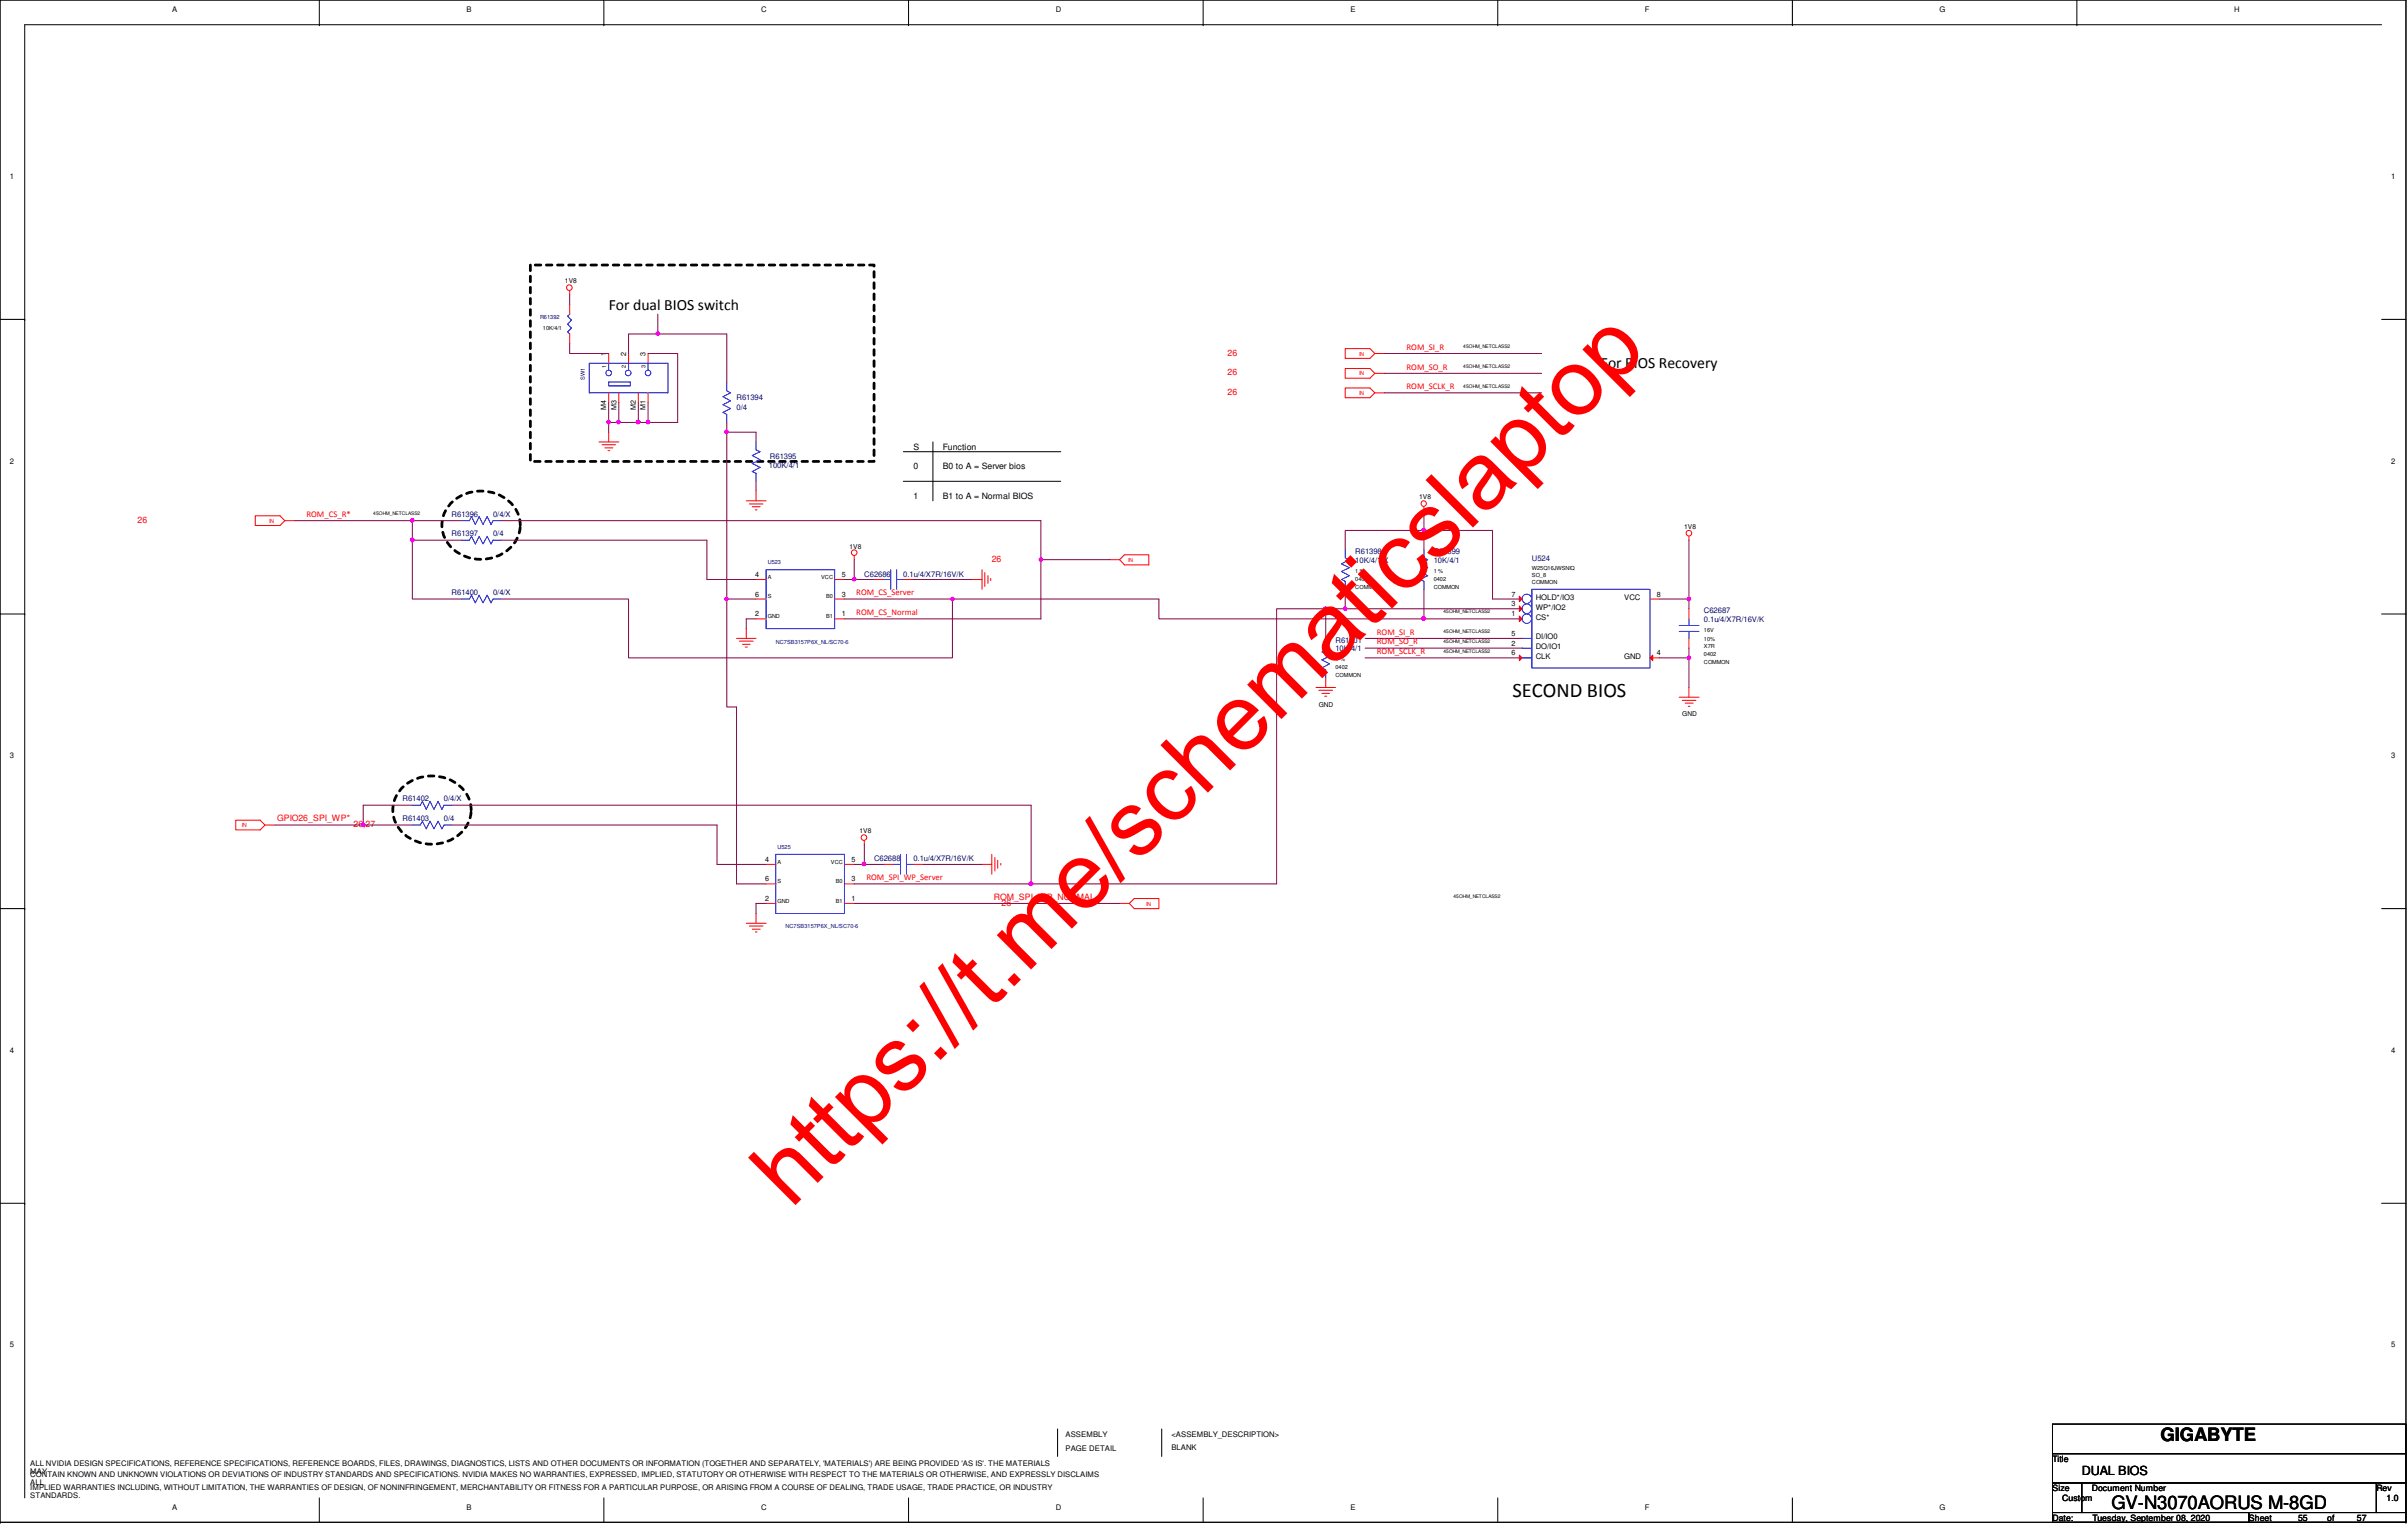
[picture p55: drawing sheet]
<svg xmlns="http://www.w3.org/2000/svg" width="293mm" height="185mm" viewBox="0 0 293 185" stroke-linecap="round" stroke-linejoin="round" font-family="sans-serif">
<defs><g id="words">
<text font-size="11.4" fill="#f00" x="96.2" y="147" transform="rotate(-45 96.2 147)">https://t.me/schematicslaptop</text>
<text font-size="2.5" x="183.9" y="84.8">SECOND BIOS</text>
<g font-size="2.2">
<text x="262.6" y="175.2">GIGABYTE</text>
<text x="256.7" y="183.5">GV-N3070AORUS M-8GD</text>
</g>
<g font-size="1.9">
<text x="74" y="37.6">For dual BIOS switch</text>
<text x="194.6" y="44.8">For BIOS Recovery</text>
</g>
<text font-size="1.5" x="253.1" y="179.3">DUAL BIOS</text>
<g font-size="1.1" fill="#f00">
<text x="149.2" y="43.2">26</text>
<text x="149.2" y="45.6">26</text>
<text x="171" y="42.5">ROM_SI_R</text>
<text x="171" y="44.9">ROM_SO_R</text>
<text x="171" y="47.3">ROM_SCLK_R</text>
<text x="149.2" y="48">26</text>
<text x="16.7" y="63.5">26</text>
<text x="37.3" y="62.8">ROM_CS_R*</text>
<text x="120.6" y="68.3">26</text>
<text x="104.1" y="72.3">ROM_CS_Server</text>
<text x="104.1" y="74.8">ROM_CS_Normal</text>
<text x="167.4" y="77.1">ROM_SI_R</text>
<text x="167.4" y="78.3">ROM_SO_R</text>
<text x="167.4" y="79.5">ROM_SCLK_R</text>
<text x="33.7" y="99.8">GPIO26_SPI_WP*</text>
<text x="43" y="100.5">26,27</text>
<text x="105.3" y="107">ROM_SPI_WP_Server</text>
<text x="120.8" y="109.3">ROM_SPI_WP_NORMAL</text>
<text x="121.8" y="110.1">26</text>
</g>
<g font-size="1.1">
<text x="111" y="57.1">0</text>
<text x="111" y="54.7">S</text>
<text x="114.6" y="54.7">Function</text>
<text x="114.6" y="57.1">B0 to A = Server bios</text>
<text x="111" y="60.7">1</text>
<text x="114.6" y="60.7">B1 to A = Normal BIOS</text>
<text x="249.5" y="177.7">Title</text>
<text x="249.5" y="181.2">Size</text>
<text x="249.5" y="184.8">Date:</text>
<text x="250.7" y="182.4">Custom</text>
<text x="254.3" y="181.2">Document Number</text>
<text x="254.4" y="184.8">Tuesday, September 08, 2020</text>
<text x="273.4" y="184.8">Sheet</text>
<text x="279.4" y="184.8">55</text>
<text x="282.9" y="184.8">of</text>
<text x="286.5" y="184.8">57</text>
<text x="288.9" y="181.2">Rev</text>
<text x="290.1" y="182.4">1.0</text>
</g>
<g font-size=".9">
<text x="20.9" y="1.4">A</text>
<text x="56.7" y="1.4">B</text>
<text x="92.5" y="1.4">C</text>
<text x="128.3" y="1.4">D</text>
<text x="164.2" y="1.4">E</text>
<text x="200" y="1.4">F</text>
<text x="235.8" y="1.4">G</text>
<text x="271.6" y="1.4">H</text>
<text x="1.2" y="21.8">1</text>
<text x="290.7" y="21.8">1</text>
<text x="73.7" y="43.3" transform="rotate(-90 73.7 43.3)">1</text>
<text x="76.1" y="43.3" transform="rotate(-90 76.1 43.3)">2</text>
<text x="78.5" y="43.3" transform="rotate(-90 78.5 43.3)">3</text>
<text x="73.7" y="49.8" transform="rotate(-90 73.7 49.8)">M4</text>
<text x="74.9" y="49.8" transform="rotate(-90 74.9 49.8)">M3</text>
<text x="77.3" y="49.8" transform="rotate(-90 77.3 49.8)">M2</text>
<text x="78.5" y="49.8" transform="rotate(-90 78.5 49.8)">M1</text>
<text x="1.2" y="56.3">2</text>
<text x="290.7" y="56.3">2</text>
<text x="91.8" y="70.1">4</text>
<text x="102.3" y="70.1">5</text>
<text x="91.8" y="74.9">2</text>
<text x="91.8" y="72.5">6</text>
<text x="102.3" y="74.9">1</text>
<text x="102.3" y="72.5">3</text>
<text x="183.7" y="74.9">1</text>
<text x="183.7" y="73.7">3</text>
<text x="183.7" y="77.3">5</text>
<text x="183.7" y="72.5">7</text>
<text x="186.7" y="75.4">CS*</text>
<text x="186.7" y="74.1">WP*/IO2</text>
<text x="186.7" y="77.7">DI/IO0</text>
<text x="186.7" y="72.9">HOLD*/IO3</text>
<text x="197.4" y="72.9">VCC</text>
<text x="201.4" y="72.5">8</text>
<text x="183.7" y="78.5">2</text>
<text x="183.7" y="79.7">6</text>
<text x="186.7" y="78.9">DO/IO1</text>
<text x="186.7" y="80.1">CLK</text>
<text x="197.4" y="80.1">GND</text>
<text x="201.4" y="79.7">4</text>
<text x="1.2" y="92.2">3</text>
<text x="290.7" y="92.2">3</text>
<text x="93" y="104.8">4</text>
<text x="93" y="107.1">6</text>
<text x="103.5" y="107.1">3</text>
<text x="103.5" y="104.8">5</text>
<text x="93" y="109.5">2</text>
<text x="103.5" y="109.5">1</text>
<text x="1.2" y="128">4</text>
<text x="290.7" y="128">4</text>
<text x="1.2" y="163.8">5</text>
<text x="290.7" y="163.8">5</text>
<text x="3.7" y="179.6">CONTAIN KNOWN AND UNKNOWN VIOLATIONS OR DEVIATIONS OF INDUSTRY STANDARDS AND SPECIFICATIONS. NVIDIA MAKES NO WARRANTIES, EXPRESSED, IMPLIED, STATUTORY OR OTHERWISE WITH RESPECT TO THE MATERIALS OR OTHERWISE, AND EXPRESSLY DISCLAIMS</text>
<text x="3.7" y="178.1">ALL NVIDIA DESIGN SPECIFICATIONS, REFERENCE SPECIFICATIONS, REFERENCE BOARDS, FILES, DRAWINGS, DIAGNOSTICS, LISTS AND OTHER DOCUMENTS OR INFORMATION (TOGETHER AND SEPARATELY, 'MATERIALS') ARE BEING PROVIDED 'AS IS'. THE MATERIALS</text>
<text x="3.7" y="179.1">MAY</text>
<text x="129.5" y="176.3">PAGE DETAIL</text>
<text x="129.5" y="174.7">ASSEMBLY</text>
<text x="142.4" y="174.7">&lt;ASSEMBLY_DESCRIPTION&gt;</text>
<text x="142.4" y="176.2">BLANK</text>
<text x="3.7" y="180.6">ALL</text>
<text x="3.7" y="181.1">IMPLIED WARRANTIES INCLUDING, WITHOUT LIMITATION, THE WARRANTIES OF DESIGN, OF NONINFRINGEMENT, MERCHANTABILITY OR FITNESS FOR A PARTICULAR PURPOSE, OR ARISING FROM A COURSE OF DEALING, TRADE USAGE, TRADE PRACTICE, OR INDUSTRY</text>
<text x="3.7" y="182.1">STANDARDS.</text>
<text x="20.9" y="183.5">A</text>
<text x="56.7" y="183.5">B</text>
<text x="92.5" y="183.5">C</text>
<text x="128.3" y="183.5">D</text>
<text x="164.2" y="183.5">E</text>
<text x="200" y="183.5">F</text>
<text x="235.8" y="183.5">G</text>
</g>
<g font-size=".9" fill="#000080">
<text x="89.5" y="48.6">R61394</text>
<text x="89.5" y="49.8">0/4</text>
<text x="93.5" y="56.9">100K/4/1</text>
<text x="93.6" y="55.8">R61395</text>
<text x="54.9" y="65.2">R61397</text>
<text x="54.9" y="62.8">R61396</text>
<text x="59.9" y="65.2">0/4</text>
<text x="59.9" y="62.8">0/4/X</text>
<text x="105.1" y="70.1">C62686</text>
<text x="109.8" y="70.1">0.1u/4/X7R/16V/K</text>
<text x="164.8" y="67.4">R61398</text>
<text x="164.8" y="68.4">10K/4/1/X</text>
<text x="174.3" y="67.4">R61399</text>
<text x="174.3" y="68.4">10K/4/1</text>
<text x="186.2" y="68.2">U524</text>
<text x="54.9" y="72.3">R61400</text>
<text x="59.9" y="72.3">0/4/X</text>
<text x="207.1" y="74.5">C62687</text>
<text x="207.1" y="75.6">0.1u/4/X7R/16V/K</text>
<text x="162.3" y="78.1">R61401</text>
<text x="162.3" y="79.2">10K/4/1</text>
<text x="48.9" y="97.4">R61402</text>
<text x="48.9" y="99.8">R61403</text>
<text x="54" y="97.4">0/4/X</text>
<text x="54" y="99.8">0/4</text>
<text x="106.3" y="104.7">C62688</text>
<text x="111" y="104.7">0.1u/4/X7R/16V/K</text>
</g>
<g font-size=".8">
<text x="68.7" y="34.4">1V8</text>
<text x="172.5" y="60.7">1V8</text>
<text x="204.7" y="64.3">1V8</text>
<text x="103.3" y="66.7">1V8</text>
<text x="160.3" y="85.9">GND</text>
<text x="204.5" y="87.1">GND</text>
<text x="104.5" y="101.3">1V8</text>
</g>
<g font-size=".7" fill="#000080">
<text x="65.7" y="38.8">R61392</text>
<text x="71.1" y="46.2" transform="rotate(-90 71.1 46.2)">SW1</text>
<text x="93.3" y="68.6">U523</text>
<text x="94.3" y="78.2">NC7SB3157P6X_NL/SC70-6</text>
<text x="94.5" y="103.2">U525</text>
<text x="95.5" y="112.9">NC7SB3157P6X_NL/SC70-6</text>
</g>
<g font-size=".7">
<text x="66" y="40.1">10K/4/1</text>
<text x="73.7" y="44.8" transform="rotate(-90 73.7 44.8)">1</text>
<text x="76.1" y="44.8" transform="rotate(-90 76.1 44.8)">2</text>
<text x="78.5" y="44.8" transform="rotate(-90 78.5 44.8)">3</text>
<text x="93.3" y="70.4">A</text>
<text x="99.8" y="70.4">VCC</text>
<text x="164.8" y="69.6">1 %</text>
<text x="164.8" y="71.5">COMMON</text>
<text x="164.8" y="70.6">0402</text>
<text x="174.3" y="69.6">1 %</text>
<text x="174.3" y="71.5">COMMON</text>
<text x="174.3" y="70.6">0402</text>
<text x="186.2" y="71">COMMON</text>
<text x="186.2" y="70.1">SO_8</text>
<text x="186.2" y="69.3">W25Q16JWSNIQ</text>
<text x="93.3" y="75.1">GND</text>
<text x="93.3" y="72.7">S</text>
<text x="100.4" y="75.1">B1</text>
<text x="100.4" y="72.7">B0</text>
<text x="207.1" y="77.9">10%</text>
<text x="207.1" y="76.8">16V</text>
<text x="162.3" y="80.4">1 %</text>
<text x="162.3" y="82.3">COMMON</text>
<text x="162.3" y="81.3">0402</text>
<text x="207.1" y="79.8">0402</text>
<text x="207.1" y="80.7">COMMON</text>
<text x="207.1" y="78.8">X7R</text>
<text x="94.5" y="105">A</text>
<text x="94.5" y="107.4">S</text>
<text x="101" y="105">VCC</text>
<text x="101.6" y="107.4">B0</text>
<text x="94.5" y="109.7">GND</text>
<text x="101.6" y="109.7">B1</text>
</g>
<g font-size=".7" fill="#f00">
<text x="165.2" y="43.3">IN</text>
<text x="165.2" y="45.6">IN</text>
<text x="165.2" y="48">IN</text>
<text x="32.7" y="63.5">IN</text>
<text x="137.2" y="68.3">IN</text>
<text x="29.4" y="100.5">IN</text>
<text x="139.3" y="110.1">IN</text>
</g>
<g font-size=".6">
<text x="177.9" y="42.3">45OHM_NETCLASS2</text>
<text x="177.9" y="44.7">45OHM_NETCLASS2</text>
<text x="177.9" y="47.1">45OHM_NETCLASS2</text>
<text x="45.4" y="62.6">45OHM_NETCLASS2</text>
<text x="175.5" y="74.5">45OHM_NETCLASS2</text>
<text x="175.5" y="77">45OHM_NETCLASS2</text>
<text x="175.5" y="78.1">45OHM_NETCLASS2</text>
<text x="175.5" y="79.3">45OHM_NETCLASS2</text>
<text x="176.7" y="109.2">45OHM_NETCLASS2</text>
</g>
</g></defs>
<g fill="none" stroke="#000" stroke-width=".12">
<path d="M0 0h292.5v185M0 0h.1M0 0v185M38.8 3h.1M38.8 0v3M73.4 3h.1M73.4 0v3M110.4 3h.1M110.4 0v3M146.3 3h.1M146.3 0v3M182.1 3h.1"/>
<path d="M182.1 0v3M217.9 3h.1M217.9 0v3M252.5 3h.1M252.5 0v3M289.5 3h-286.5v179.1M0 38.8h3M3 38.8h.1M289.5 38.8h3M109.8 54.9h19.1M109.8 58.5h19.1M113.4 53.7v7.2"/>
<path d="M0 74.6h3M3 74.6h.1M289.5 74.6h3M0 110.4h3M3 110.4h.1M289.5 110.4h3M0 146.3h3M3 146.3h.1M289.5 146.3h3M128.6 173.7v3.3M141.2 173.7v3.3M249.5 173.1h43v3.6h-43z"/>
<path d="M249.5 176.7h43v3.6h-43zM0 185h292.5M0 185h.1M38.8 182.1v2.9M73.4 182.1v2.9M110.4 182.1v2.9M146.3 182.1v2.9M182.1 182.1v2.9M217.9 182.1v2.9M249.5 180.3h3.6v3.6h-3.6zM249.5 183.9h23.9v1.1h-23.9zM253.1 180.3h35.8v3.6h-35.8z"/>
<path d="M273.4 183.9h19.1v1.1h-19.1zM288.9 180.3h3.6v3.6h-3.6zM292.5 185h.1"/>
</g>
<path d="M64.5 32.2h41.8v23.9h-41.8zM54.8 61.2a5.2 5.2 0 0 1 7.8 .5 3.9 3.9 0 0 1-1.7 5.7 5 5 0 0 1-6.9-2.1 3.8 3.8 0 0 1 .8-4.1zM48.9 95.8a5.2 5.2 0 0 1 7.7 .6 3.9 3.9 0 0 1-1.7 5.6 5 5 0 0 1-6.9-2.1 3.8 3.8 0 0 1 .9-4.1z" fill="none" stroke="#000" stroke-width=".34" stroke-dasharray=".7 .7"/>
<g fill="none" stroke="#f00" stroke-width=".12">
<path d="M69.3 35.3v.5M72.8 53.7h2.4M73.2 54.1h1.6M73.5 54.4h1M73.9 54.8h.2M74 52.5v1.2M91.9 59.7v1.2M163.5 42.4h3l.6 .6-.6 .6h-3zM163.5 44.8h3l.6 .6-.6 .6h-3zM163.5 47.2h3l.6 .6-.6 .5h-3zM167.1 43h1.2M167.1 45.4h1.2"/>
<path d="M167.1 47.8h1.2M31 62.7h3l.6 .6-.6 .6h-3zM34.6 63.3h1.2M89.5 77.6h2.4M89.9 77.9h1.7M90.3 78.3h.9M90.6 78.7h.2M90.7 60.9h2.4M90.7 76.4v1.2M91.1 61.3h1.7M91.4 61.6h1M91.8 62h.2"/>
<path d="M103.8 67.6v.4M118.2 70.4h1.2M119.4 69.3v2.3M119.7 69.6v1.7M120.1 70v.9M120.4 70.3v.3M134.9 68h1.2M136.1 68l.6-.6h3v1.3h-3zM173.1 61.6v.5M205.3 65.2v.5M160 83.6h2.3M160.3 83.9h1.7"/>
<path d="M160.7 84.3h.9M161 84.6h.3M161.2 82.4v1.2M204.1 84.8h2.4M204.5 85.1h1.7M204.9 85.5h.9M205.2 85.9h.2M205.3 83.6v1.2M33.4 100.3h-1.2l-.6 .6h-2.9v-1.2h2.9l.6 .6M90.7 112.2h2.4M91.1 112.6h1.7M91.4 112.9h1"/>
<path d="M91.8 113.3h.2M91.9 111v1.2M105.1 102.2v.5M119.4 105.1h1.2M120.6 103.8v2.5M120.9 104.2v1.7M121.3 104.6v.9M121.7 104.9v.3M136.1 109.8h1.2l.6 .6h3v-1.2h-3l-.6 .6"/>
<circle cx="69.2" cy="35" r=".34"/>
<circle cx="103.8" cy="67.2" r=".34"/>
<circle cx="173.1" cy="61.2" r=".33"/>
<circle cx="205.3" cy="64.8" r=".34"/>
<circle cx="105" cy="101.8" r=".34"/>
</g>
<g fill="none" stroke="#00f" stroke-width=".12">
<path d="M185 77.6h1.2M185 78.8h1.2M185 80h1.2M186.2 71.6h14.4v9.6h-14.4zM200.6 72.8h.1M200.6 80h.1"/>
<circle cx="185.6" cy="74" r=".59"/>
<circle cx="185.6" cy="72.8" r=".57"/>
<circle cx="185.6" cy="75.2" r=".57"/>
</g>
<path d="M184.7 74.9l.3 .3-.3 .4z" fill="#f00"/>
<path d="M184.7 74.9l.3 .3-.3 .4zM185 75.2h.1M185 78.8h.1" fill="none" stroke="#f00" stroke-width=".12"/>
<path d="M184.7 73.7l.3 .3-.3 .3z" fill="#f00"/>
<path d="M184.7 73.7l.3 .3-.3 .3zM185 74h.1" fill="none" stroke="#f00" stroke-width=".12"/>
<path d="M200.6 80l.3-.4v.7z" fill="#f00"/>
<path d="M185 77.6h.1M200.6 80l.3-.4v.7zM200.6 80h1.2" fill="none" stroke="#f00" stroke-width=".12"/>
<path d="M184.7 79.6l.3 .4-.3 .3z" fill="#f00"/>
<path d="M184.7 79.6l.3 .4-.3 .3zM185 80h.1" fill="none" stroke="#f00" stroke-width=".12"/>
<path d="M184.7 72.5l.3 .3-.3 .4z" fill="#f00"/>
<g fill="none" stroke="#f00" stroke-width=".12">
<path d="M69.3 37v1.2M69.3 40.6v1.2M74 47.8v1.1M74 43v1.2M75.2 47.8v1.1M76.4 43v1.2M77.6 47.8v1.1M78.8 47.8v1.1M78.8 43v1.2M88.3 51.4h.1M88.3 46.6h.1M91.9 53.7h.1"/>
<path d="M91.9 58.5h.1M56.1 65.7h.1M56.1 72.8h.1M56.1 63.3h.1M60.9 65.7h.1M60.9 72.8h.1M60.9 63.3h.1M91.9 75.2h1.2M91.9 70.4h1.2M91.9 72.8h1.2M101.5 75.2h1.2M101.5 72.8h1.2"/>
<path d="M101.5 70.4h1.2M106.3 70.4h1.1M109.8 70.4h1.2M161.2 77.6h.1M163.5 66.8h.1M163.5 71.6h.1M173.1 66.8h.1M173.1 71.6h.1M184.7 72.5l.3 .3-.3 .4zM185 72.8h.1M200.6 72.8h1.2M205.3 74v1.2"/>
<path d="M205.3 77.6v1.2M50.1 97.9h.1M54.9 97.9h.1M161.2 82.4h.1M50.1 100.3h.1M54.9 100.3h.1M93.1 109.8h1.2M93.1 105.1h1.2M93.1 107.4h1.2M102.7 109.8h1.1M102.7 107.4h1.1M102.7 105.1h1.1"/>
<path d="M107.4 105.1h1.2M111 105.1h1.2"/>
</g>
<g fill="none" stroke="#00f" stroke-width=".12">
<path d="M69.3 38.2h.1M69.3 38.2l-.3 .2 .5 .5-.5 .5 .5 .5-.5 .4 .3 .3M69.3 40.6h.1M71.6 44.2h9.6v3.6h-9.6zM74 47.8h.1M74 44.2h.1M74 46.4h2.6v.5h-2.6zM74 44.2v.8M75.2 47.8h.1M76.4 44.2h.1M76.4 44.2v.8M77.6 47.8h.1"/>
<path d="M78.8 47.8h.1M78.8 44.2h.1M78.8 44.2v.8M88.3 46.6v.9l.5 .3-.9 .4 .9 .5-.9 .5 .9 .5-.9 .4 .4 .3v1M91.9 53.7v1l.5 .2-1 .5 1 .5-1 .4 1 .5-1 .5 .5 .2v1M56.1 65.7h1l.2-.5 .5 .9 .5-.9 .4 .9 .5-.9 .5 .9 .2-.4h1M56.1 72.8h1l.2-.5 .5 1 .5-1 .4 1 .5-1 .5 1 .2-.5h1M56.1 63.3h1l.2-.5 .5 1 .5-1 .4 1 .5-1 .5 1 .2-.5h1M93.1 72.8h.1M93.1 70.4h.1M93.1 75.2h.1M93.1 69.3h8.4v7.1h-8.4z"/>
<path d="M101.5 70.4h.1M101.5 72.8h.1M101.5 75.2h.1M107.4 70.4h.9M108.3 69.3v2.3M109 70.4h.8M109 69.3v2.3M161.2 77.6v1l.4 .2-.9 .4 .9 .6-.9 .4 .9 .5-.9 .5 .5 .2v1M163.5 66.8v1l.5 .2-.9 .5 .9 .5-.9 .5 .9 .5-.9 .4 .4 .3v.9M173.1 66.8v1l.5 .2-1 .5 1 .5-1 .5 1 .5-1 .4 .5 .3v.9M204.1 76h2.4M204.1 76.8h2.4"/>
<path d="M205.3 76.8v.8M205.3 75.2v.8M50.1 97.9h1l.3-.5 .4 1 .5-1 .4 1 .6-1 .4 1 .3-.5h.9M50.1 100.3h1l.3-.5 .4 1 .5-1 .4 1 .6-1 .4 1 .3-.5h.9M94.3 107.4h.1M94.3 105.1h.1M94.3 109.8h.1M94.3 103.8h8.4v7.2h-8.4zM102.7 105.1h.1M102.7 107.4h.1M102.7 109.8h.1M108.6 105.1h.9"/>
<path d="M109.5 103.8v2.5M110.2 105.1h.8M110.2 103.8v2.5"/>
<circle cx="74" cy="45.3" r=".34"/>
<circle cx="76.4" cy="45.3" r=".34"/>
<circle cx="78.8" cy="45.3" r=".34"/>
</g>
<path d="M69.3 35.8v1.2M69.3 41.8v1.2h4.7M74 48.9v2.5M75.2 48.9v2.5M77.6 48.9v2.5M78.8 43h3.6v8.4M80 40.6h-3.6v2.4M88.3 40.6v6M168.3 43h19.1M168.3 45.4h19.1M168.3 47.8h19.1" fill="none" stroke="#800040" stroke-width=".12"/>
<path d="M77.4 51.2h.3l.1 .1-.1 .1-.1 .1-.2-.1z" fill-rule="evenodd" fill="#f0f"/>
<path d="M77.4 51.2h.3l.1 .1-.1 .1-.1 .1-.2-.1z" fill="none" stroke="#f0f" stroke-width=".12"/>
<path d="M78.8 48.9v2.5" fill="none" stroke="#800040" stroke-width=".12"/>
<path d="M78.6 51.2h.3l.1 .1-.1 .1-.1 .1-.2-.1z" fill-rule="evenodd" fill="#f0f"/>
<path d="M78.6 51.2h.3l.1 .1-.1 .1-.1 .1-.2-.1z" fill="none" stroke="#f0f" stroke-width=".12"/>
<path d="M74 51.4v1.1" fill="none" stroke="#800040" stroke-width=".12"/>
<path d="M73.8 51.2h.3l.1 .1-.1 .1-.1 .1-.2-.1z" fill-rule="evenodd" fill="#f0f"/>
<path d="M73.8 51.2h.3l.1 .1-.1 .1-.1 .1-.2-.1z" fill="none" stroke="#f0f" stroke-width=".12"/>
<path d="M74 51.4h3.6" fill="none" stroke="#800040" stroke-width=".12"/>
<path d="M75 51.2h.3l.1 .1-.1 .1-.1 .1-.2-.1z" fill-rule="evenodd" fill="#f0f"/>
<path d="M75 51.2h.3l.1 .1-.1 .1-.1 .1-.2-.1z" fill="none" stroke="#f0f" stroke-width=".12"/>
<path d="M77.6 51.4h4.8M88.3 51.4v1.1M35.8 63.3h14.3" fill="none" stroke="#800040" stroke-width=".12"/>
<path d="M50 63.1h.3v.1v.2l-.2 .1-.1-.1z" fill-rule="evenodd" fill="#f0f"/>
<path d="M50 63.1h.3v.1v.2l-.2 .1-.1-.1z" fill="none" stroke="#f0f" stroke-width=".12"/>
<path d="M56.1 63.3h-6v2.4h6M60.9 63.3h65.6M60.9 65.7h25v4.7M103.8 68v2.4" fill="none" stroke="#800040" stroke-width=".12"/>
<path d="M103.7 70.2h.3l.1 .2-.1 .1-.2 .1-.1-.1z" fill-rule="evenodd" fill="#f0f"/>
<path d="M103.7 70.2h.3l.1 .2-.1 .1-.2 .1-.1-.1z" fill="none" stroke="#f0f" stroke-width=".12"/>
<path d="M85.9 70.4h6M88.3 72.8h3.6M102.7 72.8h13.1M102.7 70.4h3.6M111 70.4h7.2" fill="none" stroke="#800040" stroke-width=".12"/>
<path d="M115.6 72.7h.3l.1 .1-.1 .2h-.1h-.2z" fill-rule="evenodd" fill="#f0f"/>
<path d="M115.6 72.7h.3l.1 .1-.1 .2h-.1h-.2z" fill="none" stroke="#f0f" stroke-width=".12"/>
<path d="M91.9 75.2h-1.2v1.2M102.7 75.2h23.8M173.1 64.5h8.3v8.3M173.1 62.1v2.4M173.1 64.5v2.3M205.3 65.7v7.1" fill="none" stroke="#800040" stroke-width=".12"/>
<path d="M205.2 72.7h.3v.1v.2h-.2h-.1z" fill-rule="evenodd" fill="#f0f"/>
<path d="M205.2 72.7h.3v.1v.2h-.2h-.1z" fill="none" stroke="#f0f" stroke-width=".12"/>
<path d="M165.9 77.6h19.1M165.9 78.8h19.1M165.9 80h19.1M173.1 71.6v3.6h11.9M181.4 72.8h3.6M201.8 72.8h3.5v1.2M201.8 80h3.5M205.3 78.8v1.2M205.3 80v3.6" fill="none" stroke="#800040" stroke-width=".12"/>
<path d="M205.2 79.8h.3v.2v.1l-.2 .1-.1-.1z" fill-rule="evenodd" fill="#f0f"/>
<path d="M205.2 79.8h.3v.2v.1l-.2 .1-.1-.1z" fill="none" stroke="#f0f" stroke-width=".12"/>
<path d="M126.5 63.3v4.7M134.9 68h-8.4v7.2" fill="none" stroke="#800040" stroke-width=".12"/>
<path d="M126.4 67.9h.3v.1v.2h-.2h-.1z" fill-rule="evenodd" fill="#f0f"/>
<path d="M126.4 67.9h.3v.1v.2h-.2h-.1z" fill="none" stroke="#f0f" stroke-width=".12"/>
<path d="M140.9 72.8v2.4h32.2" fill="none" stroke="#800040" stroke-width=".12"/>
<path d="M172.9 75h.3l.1 .2-.1 .1-.1 .1-.2-.1z" fill-rule="evenodd" fill="#f0f"/>
<path d="M172.9 75h.3l.1 .2-.1 .1-.1 .1-.2-.1z" fill="none" stroke="#f0f" stroke-width=".12"/>
<path d="M50.1 65.7v7.1h6M103.8 109.8h32.3" fill="none" stroke="#800040" stroke-width=".12"/>
<path d="M50 65.5h.3v.1v.2l-.2 .1-.1-.1z" fill-rule="evenodd" fill="#f0f"/>
<path d="M50 65.5h.3v.1v.2l-.2 .1-.1-.1z" fill="none" stroke="#f0f" stroke-width=".12"/>
<path d="M60.9 72.8h15.5v7.2h39.4v-7.2h25.1M89.5 85.9v21.5M87.2 100.3v4.8M105.1 102.7v2.4" fill="none" stroke="#800040" stroke-width=".12"/>
<path d="M104.9 104.9h.3v.1v.2h-.2h-.1z" fill-rule="evenodd" fill="#f0f"/>
<path d="M104.9 104.9h.3v.1v.2h-.2h-.1z" fill="none" stroke="#f0f" stroke-width=".12"/>
<path d="M33.4 100.3h10.8M87.2 105.1h5.9M89.5 107.4h3.6M93.1 109.8h-1.2v1.2M103.8 107.4h21.5M103.8 105.1h3.6M112.2 105.1h7.2" fill="none" stroke="#800040" stroke-width=".12"/>
<path d="M44 100.1h.3l.1 .1-.1 .2-.1 .1-.2-.1z" fill-rule="evenodd" fill="#f0f"/>
<path d="M44 100.1h.3l.1 .1-.1 .2-.1 .1-.2-.1z" fill="none" stroke="#f0f" stroke-width=".12"/>
<path d="M88.3 72.8v13.1h1.2M50.1 97.9h-5.9v2.4h5.9M54.9 97.9h70.4v9.5h29.9M54.9 100.3h32.3" fill="none" stroke="#800040" stroke-width=".12"/>
<path d="M125.2 107.2h.3l.1 .2-.1 .2-.2 .1-.1-.1z" fill-rule="evenodd" fill="#f0f"/>
<path d="M125.2 107.2h.3l.1 .2-.1 .2-.2 .1-.1-.1z" fill="none" stroke="#f0f" stroke-width=".12"/>
<path d="M161.2 74h-6v33.4" fill="none" stroke="#800040" stroke-width=".12"/>
<path d="M161 73.8h.3l.1 .2-.1 .1-.2 .1-.1-.1z" fill-rule="evenodd" fill="#f0f"/>
<path d="M161 73.8h.3l.1 .2-.1 .1-.2 .1-.1-.1z" fill="none" stroke="#f0f" stroke-width=".12"/>
<path d="M163.5 71.6v2.4h-2.3v3.6M163.5 74h21.5" fill="none" stroke="#800040" stroke-width=".12"/>
<path d="M163.4 73.8h.3v.2v.1l-.2 .1-.1-.1z" fill-rule="evenodd" fill="#f0f"/>
<path d="M163.4 73.8h.3v.2v.1l-.2 .1-.1-.1z" fill="none" stroke="#f0f" stroke-width=".12"/>
<path d="M173.1 64.5h-9.6v2.3" fill="none" stroke="#800040" stroke-width=".12"/>
<path d="M172.9 64.3h.3l.1 .1-.1 .2h-.1h-.2z" fill-rule="evenodd" fill="#f0f"/>
<path d="M172.9 64.3h.3l.1 .1-.1 .2h-.1h-.2z" fill="none" stroke="#f0f" stroke-width=".12"/>
<path d="M91.9 53.7v-1.2h-3.6v20.3M91.9 58.5v1.2" fill="none" stroke="#800040" stroke-width=".12"/>
<path d="M88.2 52.3h.2l.1 .2-.1 .1-.1 .1-.1-.1z" fill-rule="evenodd" fill="#f0f"/>
<path d="M88.2 52.3h.2l.1 .2-.1 .1-.1 .1-.1-.1z" fill="none" stroke="#f0f" stroke-width=".12"/>
<path d="M88.2 72.7h.2l.1 .1-.1 .2h-.1h-.1z" fill-rule="evenodd" fill="#f0f"/>
<path d="M88.2 72.7h.2l.1 .1-.1 .2h-.1h-.1z" fill="none" stroke="#f0f" stroke-width=".12"/>
<path d="M80 38.2v2.4" fill="none" stroke="#800040" stroke-width=".12"/>
<path d="M79.8 40.4h.3l.1 .2-.1 .1-.1 .1-.2-.1z" fill-rule="evenodd" fill="#f0f"/>
<path d="M79.8 40.4h.3l.1 .2-.1 .1-.1 .1-.2-.1z" fill="none" stroke="#f0f" stroke-width=".12"/>
<path d="M80 40.6h8.3" fill="none" stroke="#800040" stroke-width=".12"/>
<path d="M77.4 51.2h.3l.1 .1-.1 .1-.1 .1-.2-.1z" fill-rule="evenodd" fill="#f0f"/>
<path d="M77.4 51.2h.3l.1 .1-.1 .1-.1 .1-.2-.1z" fill="none" stroke="#f0f" stroke-width=".12"/>
<path d="M78.6 51.2h.3l.1 .1-.1 .1-.1 .1-.2-.1z" fill-rule="evenodd" fill="#f0f"/>
<path d="M78.6 51.2h.3l.1 .1-.1 .1-.1 .1-.2-.1z" fill="none" stroke="#f0f" stroke-width=".12"/>
<path d="M73.8 51.2h.3l.1 .1-.1 .1-.1 .1-.2-.1z" fill-rule="evenodd" fill="#f0f"/>
<path d="M73.8 51.2h.3l.1 .1-.1 .1-.1 .1-.2-.1z" fill="none" stroke="#f0f" stroke-width=".12"/>
<path d="M75 51.2h.3l.1 .1-.1 .1-.1 .1-.2-.1z" fill-rule="evenodd" fill="#f0f"/>
<path d="M75 51.2h.3l.1 .1-.1 .1-.1 .1-.2-.1z" fill="none" stroke="#f0f" stroke-width=".12"/>
<path d="M50 63.1h.3v.1v.2l-.2 .1-.1-.1z" fill-rule="evenodd" fill="#f0f"/>
<path d="M50 63.1h.3v.1v.2l-.2 .1-.1-.1z" fill="none" stroke="#f0f" stroke-width=".12"/>
<path d="M103.7 70.2h.3l.1 .2-.1 .1-.2 .1-.1-.1z" fill-rule="evenodd" fill="#f0f"/>
<path d="M103.7 70.2h.3l.1 .2-.1 .1-.2 .1-.1-.1z" fill="none" stroke="#f0f" stroke-width=".12"/>
<path d="M115.6 72.7h.3l.1 .1-.1 .2h-.1h-.2z" fill-rule="evenodd" fill="#f0f"/>
<path d="M115.6 72.7h.3l.1 .1-.1 .2h-.1h-.2z" fill="none" stroke="#f0f" stroke-width=".12"/>
<path d="M205.2 72.7h.3v.1v.2h-.2h-.1z" fill-rule="evenodd" fill="#f0f"/>
<path d="M205.2 72.7h.3v.1v.2h-.2h-.1z" fill="none" stroke="#f0f" stroke-width=".12"/>
<path d="M205.2 79.8h.3v.2v.1l-.2 .1-.1-.1z" fill-rule="evenodd" fill="#f0f"/>
<path d="M205.2 79.8h.3v.2v.1l-.2 .1-.1-.1z" fill="none" stroke="#f0f" stroke-width=".12"/>
<path d="M126.4 67.9h.3v.1v.2h-.2h-.1z" fill-rule="evenodd" fill="#f0f"/>
<path d="M126.4 67.9h.3v.1v.2h-.2h-.1z" fill="none" stroke="#f0f" stroke-width=".12"/>
<path d="M172.9 75h.3l.1 .2-.1 .1-.1 .1-.2-.1z" fill-rule="evenodd" fill="#f0f"/>
<path d="M172.9 75h.3l.1 .2-.1 .1-.1 .1-.2-.1z" fill="none" stroke="#f0f" stroke-width=".12"/>
<path d="M50 65.5h.3v.1v.2l-.2 .1-.1-.1z" fill-rule="evenodd" fill="#f0f"/>
<path d="M50 65.5h.3v.1v.2l-.2 .1-.1-.1z" fill="none" stroke="#f0f" stroke-width=".12"/>
<path d="M104.9 104.9h.3v.1v.2h-.2h-.1z" fill-rule="evenodd" fill="#f0f"/>
<path d="M104.9 104.9h.3v.1v.2h-.2h-.1z" fill="none" stroke="#f0f" stroke-width=".12"/>
<path d="M44 100.1h.3l.1 .1-.1 .2-.1 .1-.2-.1z" fill-rule="evenodd" fill="#f0f"/>
<path d="M44 100.1h.3l.1 .1-.1 .2-.1 .1-.2-.1z" fill="none" stroke="#f0f" stroke-width=".12"/>
<path d="M125.2 107.2h.3l.1 .2-.1 .2-.2 .1-.1-.1z" fill-rule="evenodd" fill="#f0f"/>
<path d="M125.2 107.2h.3l.1 .2-.1 .2-.2 .1-.1-.1z" fill="none" stroke="#f0f" stroke-width=".12"/>
<path d="M161 73.8h.3l.1 .2-.1 .1-.2 .1-.1-.1z" fill-rule="evenodd" fill="#f0f"/>
<path d="M161 73.8h.3l.1 .2-.1 .1-.2 .1-.1-.1z" fill="none" stroke="#f0f" stroke-width=".12"/>
<path d="M163.4 73.8h.3v.2v.1l-.2 .1-.1-.1z" fill-rule="evenodd" fill="#f0f"/>
<path d="M163.4 73.8h.3v.2v.1l-.2 .1-.1-.1z" fill="none" stroke="#f0f" stroke-width=".12"/>
<path d="M172.9 64.3h.3l.1 .1-.1 .2h-.1h-.2z" fill-rule="evenodd" fill="#f0f"/>
<path d="M172.9 64.3h.3l.1 .1-.1 .2h-.1h-.2z" fill="none" stroke="#f0f" stroke-width=".12"/>
<path d="M88.2 52.3h.2l.1 .2-.1 .1-.1 .1-.1-.1z" fill-rule="evenodd" fill="#f0f"/>
<path d="M88.2 52.3h.2l.1 .2-.1 .1-.1 .1-.1-.1z" fill="none" stroke="#f0f" stroke-width=".12"/>
<path d="M88.2 72.7h.2l.1 .1-.1 .2h-.1h-.1z" fill-rule="evenodd" fill="#f0f"/>
<path d="M88.2 72.7h.2l.1 .1-.1 .2h-.1h-.1z" fill="none" stroke="#f0f" stroke-width=".12"/>
<path d="M79.8 40.4h.3l.1 .2-.1 .1-.1 .1-.2-.1z" fill-rule="evenodd" fill="#f0f"/>
<path d="M79.8 40.4h.3l.1 .2-.1 .1-.1 .1-.2-.1z" fill="none" stroke="#f0f" stroke-width=".12"/>
<use href="#words"/>
</svg>
